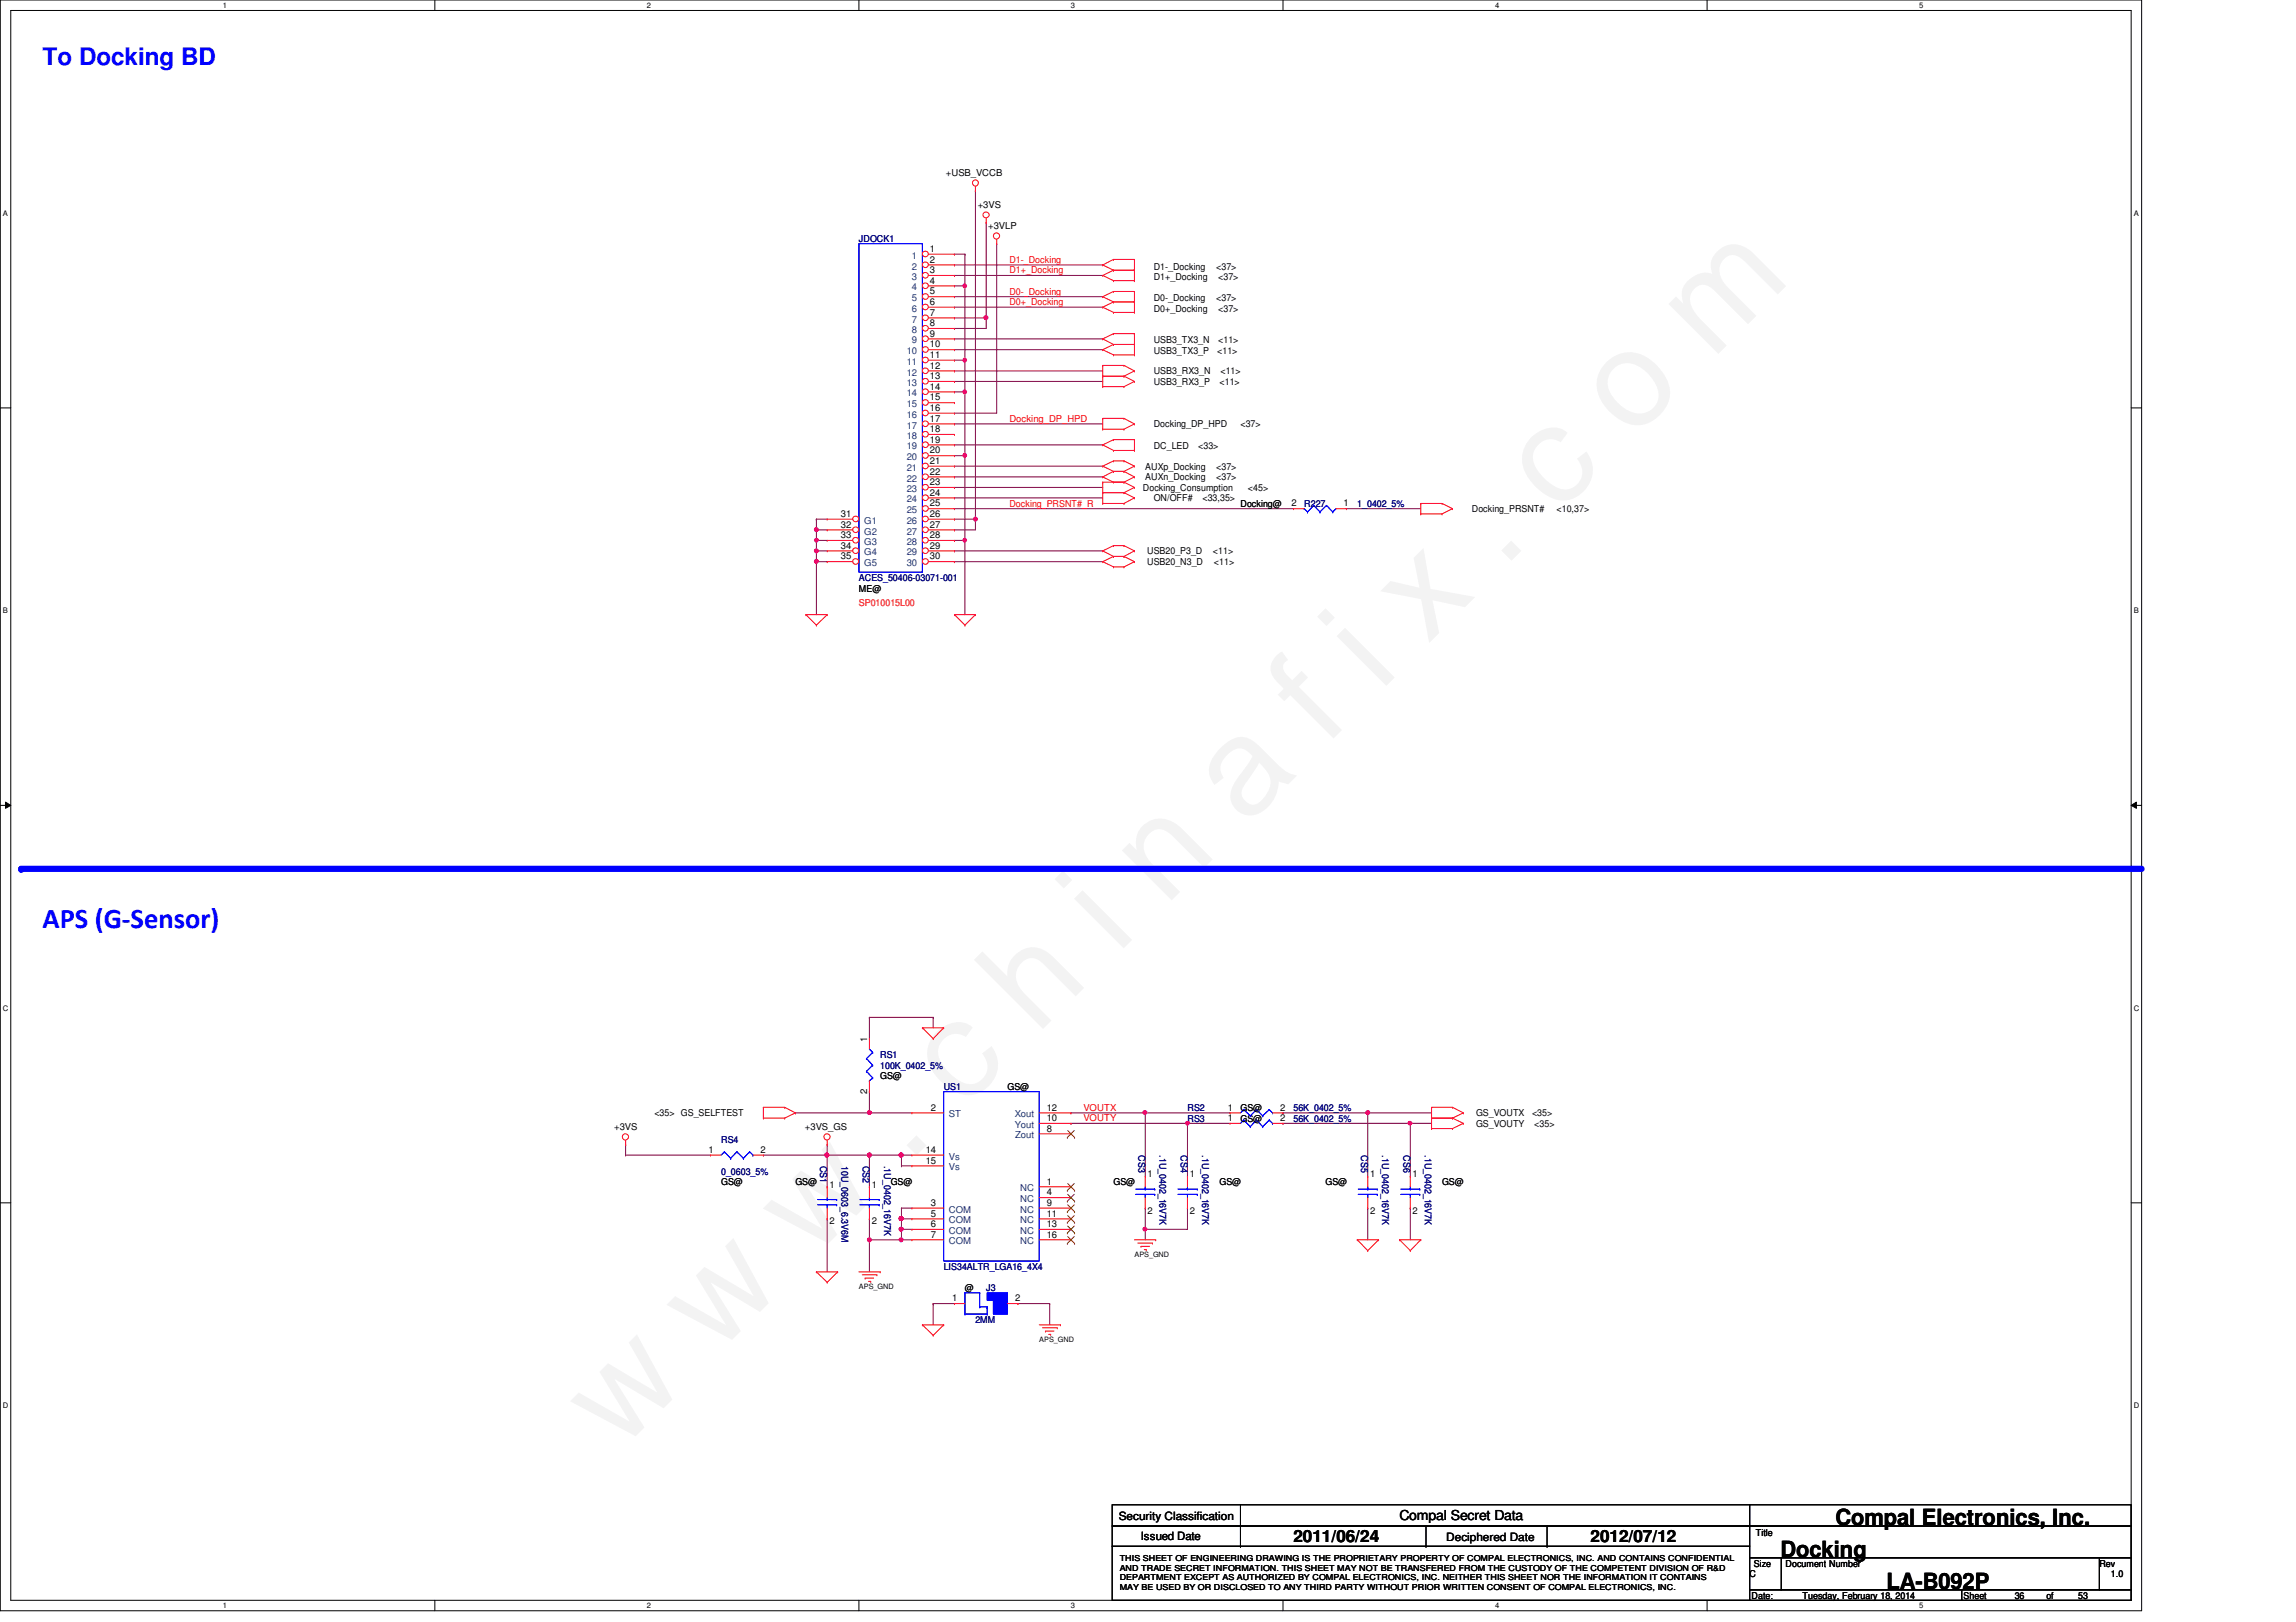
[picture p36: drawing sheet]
<svg xmlns="http://www.w3.org/2000/svg" width="297mm" height="210mm" viewBox="0 0 297 210" stroke-linecap="round" stroke-linejoin="round" font-family="sans-serif">
<defs><g id="words">
<text font-size="17.6" fill="#f0f" x="80.1" y="188" transform="rotate(-45 80.1 188)">w w w . c h i n a f i x . c o m</text>
<text font-size="3.7" fill="#00f" x="5.5" y="120.1">APS (G-Sensor)</text>
<text font-size="3.1" fill="#00f" x="5.5" y="8.4">To Docking BD</text>
<g font-size="2.9">
<text x="237.4" y="197.4">Compal Electronics, Inc.</text>
<text x="230.3" y="201.5">Docking</text>
<text x="244" y="205.7">LA-B092P</text>
</g>
<g font-size="2.2">
<text x="167.3" y="199.5">2011/06/24</text>
<text x="205.8" y="199.5">2012/07/12</text>
</g>
<text font-size="1.8" x="181.1" y="196.8">Compal Secret Data</text>
<g font-size="1.5">
<text x="144.7" y="196.6">Security Classification</text>
<text x="147.6" y="199.3">Issued Date</text>
<text x="187.1" y="199.4">Deciphered Date</text>
</g>
<g font-size="1.2">
<text x="122.4" y="22.8">+USB_VCCB</text>
<text x="126.5" y="26.9">+3VS</text>
<text x="127.8" y="29.7">+3VLP</text>
<text x="120.3" y="32.6">1</text>
<text x="120.3" y="34">2</text>
<text x="120.3" y="35.3">3</text>
<text x="149.3" y="34.9">D1-_Docking</text>
<text x="157.3" y="34.9">&lt;37&gt;</text>
<text x="120.3" y="36.7">4</text>
<text x="120.3" y="38.1">5</text>
<text x="120.3" y="39.5">6</text>
<text x="120.3" y="40.9">7</text>
<text x="149.3" y="36.2">D1+_Docking</text>
<text x="149.3" y="40.3">D0+_Docking</text>
<text x="149.3" y="39">D0-_Docking</text>
<text x="157.3" y="39">&lt;37&gt;</text>
<text x="157.6" y="36.2">&lt;37&gt;</text>
<text x="157.6" y="40.3">&lt;37&gt;</text>
<text x="120.3" y="42.2">8</text>
<text x="120.3" y="43.6">9</text>
<text x="120.3" y="45">10</text>
<text x="120.3" y="46.3">11</text>
<text x="120.3" y="47.7">12</text>
<text x="149.3" y="45.8">USB3_TX3_P</text>
<text x="149.3" y="44.5">USB3_TX3_N</text>
<text x="157.5" y="45.8">&lt;11&gt;</text>
<text x="157.6" y="44.5">&lt;11&gt;</text>
<text x="120.3" y="49.1">13</text>
<text x="120.3" y="50.4">14</text>
<text x="120.3" y="51.8">15</text>
<text x="120.3" y="53.2">16</text>
<text x="149.3" y="48.4">USB3_RX3_N</text>
<text x="149.3" y="49.8">USB3_RX3_P</text>
<text x="157.8" y="49.8">&lt;11&gt;</text>
<text x="157.9" y="48.4">&lt;11&gt;</text>
<text x="120.3" y="54.6">17</text>
<text x="120.3" y="55.9">18</text>
<text x="120.3" y="57.3">19</text>
<text x="120.3" y="58.7">20</text>
<text x="149.3" y="58.2">DC_LED</text>
<text x="149.3" y="55.3">Docking_DP_HPD</text>
<text x="155" y="58.2">&lt;33&gt;</text>
<text x="160.5" y="55.3">&lt;37&gt;</text>
<text x="120.3" y="60">21</text>
<text x="120.3" y="61.4">22</text>
<text x="120.3" y="62.8">23</text>
<text x="120.3" y="64.1">24</text>
<text x="120.3" y="65.5">25</text>
<text x="147.9" y="63.5">Docking_Consumption</text>
<text x="148.2" y="62.1">AUXn_Docking</text>
<text x="148.2" y="60.8">AUXp_Docking</text>
<text x="149.3" y="64.9">ON/OFF#</text>
<text x="155.6" y="64.9">&lt;33,35&gt;</text>
<text x="157.3" y="62.1">&lt;37&gt;</text>
<text x="157.3" y="60.8">&lt;37&gt;</text>
<text x="160.5" y="65.6">Docking@</text>
<text x="161.5" y="63.5">&lt;45&gt;</text>
<text x="167.1" y="65.5">2</text>
<text x="173.8" y="65.5">1</text>
<text x="108.8" y="66.9">31</text>
<text x="108.8" y="68.3">32</text>
<text x="108.8" y="69.6">33</text>
<text x="108.8" y="71">34</text>
<text x="120.3" y="66.9">26</text>
<text x="120.3" y="68.3">27</text>
<text x="120.3" y="69.6">28</text>
<text x="120.3" y="71">29</text>
<text x="148.4" y="71.8">USB20_P3_D</text>
<text x="156.9" y="71.8">&lt;11&gt;</text>
<text x="190.4" y="66.3">Docking_PRSNT#</text>
<text x="201.4" y="66.3">&lt;10,37&gt;</text>
<text x="108.8" y="72.4">35</text>
<text x="111.1" y="76.6">ME@</text>
<text x="120.3" y="72.4">30</text>
<text x="148.4" y="73.2">USB20_N3_D</text>
<text x="157.1" y="73.2">&lt;11&gt;</text>
<text x="112.2" y="134.8" transform="rotate(-90 112.2 134.8)">1</text>
<text x="112.2" y="141.5" transform="rotate(-90 112.2 141.5)">2</text>
<text x="113.9" y="139.7">GS@</text>
<text x="120.4" y="143.7">2</text>
<text x="130.3" y="141">GS@</text>
<text x="135.4" y="143.7">12</text>
<text x="158.8" y="143.7">1</text>
<text x="160.5" y="143.8">GS@</text>
<text x="165.6" y="143.7">2</text>
<text x="79.5" y="146.3">+3VS</text>
<text x="84.7" y="144.4">&lt;35&gt; GS_SELFTEST</text>
<text x="91.6" y="149.2">1</text>
<text x="98.4" y="149.2">2</text>
<text x="104.1" y="146.3">+3VS_GS</text>
<text x="119.8" y="149.2">14</text>
<text x="135.4" y="146.4">8</text>
<text x="135.4" y="145.1">10</text>
<text x="158.8" y="145.1">1</text>
<text x="160.5" y="145.2">GS@</text>
<text x="165.6" y="145.1">2</text>
<text x="191" y="145.8">GS_VOUTY</text>
<text x="191" y="144.4">GS_VOUTX</text>
<text x="198.2" y="144.4">&lt;35&gt;</text>
<text x="198.5" y="145.8">&lt;35&gt;</text>
<text x="93.3" y="153.4">GS@</text>
<text x="102.9" y="153.4">GS@</text>
<text x="107.3" y="153.8">1</text>
<text x="112.8" y="153.8">1</text>
<text x="115.2" y="153.4">GS@</text>
<text x="119.8" y="150.6">15</text>
<text x="135.4" y="153.3">1</text>
<text x="135.4" y="154.7">4</text>
<text x="144.1" y="153.4">GS@</text>
<text x="148.5" y="152.4">1</text>
<text x="153.9" y="152.4">1</text>
<text x="157.8" y="153.4">GS@</text>
<text x="171.5" y="153.4">GS@</text>
<text x="177.2" y="152.4">1</text>
<text x="182.7" y="152.4">1</text>
<text x="186.6" y="153.4">GS@</text>
<text x="107.3" y="158.5">2</text>
<text x="112.8" y="158.5">2</text>
<text x="120.4" y="156">3</text>
<text x="120.4" y="157.4">5</text>
<text x="120.4" y="158.8">6</text>
<text x="120.4" y="160.1">7</text>
<text x="135.4" y="156">9</text>
<text x="135.4" y="157.4">11</text>
<text x="135.4" y="158.8">13</text>
<text x="135.4" y="160.1">16</text>
<text x="148.5" y="157.1">2</text>
<text x="153.9" y="157.1">2</text>
<text x="177.2" y="157.1">2</text>
<text x="182.7" y="157.1">2</text>
<text x="124.8" y="167.1">@</text>
<text x="123.2" y="168.4">1</text>
<text x="131.3" y="168.4">2</text>
<text x="226.9" y="202.7">Size</text>
<text x="227.2" y="198.8">Title</text>
<text x="231" y="202.7">Document Number</text>
<text x="271.6" y="202.7">Rev</text>
<text x="226.4" y="204.1">C</text>
<text x="226.6" y="206.9">Date:</text>
<text x="233.2" y="206.9">Tuesday, February 18, 2014</text>
<text x="254" y="206.9">Sheet</text>
<text x="260.6" y="206.9">36</text>
<text x="264.7" y="206.9">of</text>
<text x="268.9" y="206.9">53</text>
<text x="273.1" y="204.1">1.0</text>
</g>
<g font-size="1.2" fill="#000080">
<text x="111.1" y="31.3">JDOCK1</text>
<text x="168.7" y="65.6">R227</text>
<text x="175.6" y="65.6">1_0402_5%</text>
<text x="111.1" y="75.2">ACES_50406-03071-001</text>
<text x="113.9" y="136.9">RS1</text>
<text x="113.9" y="138.3">100K_0402_5%</text>
<text x="122.1" y="141">US1</text>
<text x="153.6" y="143.8">RS2</text>
<text x="167.3" y="143.8">56K_0402_5%</text>
<text x="93.3" y="147.9">RS4</text>
<text x="147.3" y="149.5" transform="rotate(90 147.3 149.5)">CS3</text>
<text x="150" y="149.5" transform="rotate(90 150 149.5)">.1U_0402_16V7K</text>
<text x="152.8" y="149.5" transform="rotate(90 152.8 149.5)">CS4</text>
<text x="153.6" y="145.2">RS3</text>
<text x="155.5" y="149.5" transform="rotate(90 155.5 149.5)">.1U_0402_16V7K</text>
<text x="167.3" y="145.2">56K_0402_5%</text>
<text x="176.1" y="149.5" transform="rotate(90 176.1 149.5)">CS5</text>
<text x="178.8" y="149.5" transform="rotate(90 178.8 149.5)">.1U_0402_16V7K</text>
<text x="181.6" y="149.5" transform="rotate(90 181.6 149.5)">CS6</text>
<text x="184.3" y="149.5" transform="rotate(90 184.3 149.5)">.1U_0402_16V7K</text>
<text x="93.3" y="152">0_0603_5%</text>
<text x="106.1" y="150.9" transform="rotate(90 106.1 150.9)">CS1</text>
<text x="108.9" y="150.9" transform="rotate(90 108.9 150.9)">10U_0603_6.3V6M</text>
<text x="111.6" y="150.9" transform="rotate(90 111.6 150.9)">CS2</text>
<text x="114.4" y="150.9" transform="rotate(90 114.4 150.9)">.1U_0402_16V7K</text>
<text x="122.1" y="164.3">LIS34ALTR_LGA16_4X4</text>
<text x="127.6" y="167.1">J3</text>
<text x="126.2" y="171.2">2MM</text>
</g>
<g font-size="1.2" fill="#004080">
<text x="118" y="33.5">1</text>
<text x="118" y="34.9">2</text>
<text x="118" y="36.2">3</text>
<text x="118" y="37.6">4</text>
<text x="118" y="39">5</text>
<text x="118" y="40.3">6</text>
<text x="118" y="41.7">7</text>
<text x="117.3" y="45.8">10</text>
<text x="117.3" y="47.2">11</text>
<text x="118" y="43.1">8</text>
<text x="118" y="44.5">9</text>
<text x="117.3" y="48.6">12</text>
<text x="117.3" y="50">13</text>
<text x="117.3" y="51.3">14</text>
<text x="117.3" y="52.7">15</text>
<text x="117.3" y="54.1">16</text>
<text x="117.3" y="55.5">17</text>
<text x="117.3" y="56.8">18</text>
<text x="117.3" y="58.2">19</text>
<text x="117.3" y="59.6">20</text>
<text x="117.3" y="60.9">21</text>
<text x="117.3" y="62.3">22</text>
<text x="117.3" y="63.7">23</text>
<text x="117.3" y="65">24</text>
<text x="111.8" y="67.8">G1</text>
<text x="111.8" y="69.2">G2</text>
<text x="111.8" y="70.5">G3</text>
<text x="111.8" y="71.9">G4</text>
<text x="117.3" y="66.4">25</text>
<text x="117.3" y="67.8">26</text>
<text x="117.3" y="69.2">27</text>
<text x="117.3" y="70.5">28</text>
<text x="117.3" y="71.9">29</text>
<text x="111.8" y="73.3">G5</text>
<text x="117.3" y="73.3">30</text>
<text x="122.8" y="144.6">ST</text>
<text x="131.3" y="146">Yout</text>
<text x="131.3" y="144.6">Xout</text>
<text x="131.3" y="147.3">Zout</text>
<text x="122.8" y="150.1">Vs</text>
<text x="122.8" y="151.5">Vs</text>
<text x="132" y="154.2">NC</text>
<text x="132" y="155.6">NC</text>
<text x="122.8" y="156.9">COM</text>
<text x="122.8" y="158.3">COM</text>
<text x="122.8" y="159.7">COM</text>
<text x="122.8" y="161">COM</text>
<text x="132" y="156.9">NC</text>
<text x="132" y="158.3">NC</text>
<text x="132" y="159.7">NC</text>
<text x="132" y="161">NC</text>
</g>
<g font-size="1.2" fill="#f00">
<text x="130.6" y="34">D1-_Docking</text>
<text x="130.6" y="35.4">D1+_Docking</text>
<text x="130.6" y="38.1">D0-_Docking</text>
<text x="130.6" y="39.5">D0+_Docking</text>
<text x="130.6" y="54.6">Docking_DP_HPD</text>
<text x="130.6" y="65.6">Docking_PRSNT#_R</text>
<text x="140.2" y="143.8">VOUTX</text>
<text x="140.2" y="145.1">VOUTY</text>
</g>
<text font-size="1.2" fill="#ff8000" x="111.1" y="78.5">SP010015L00</text>
<g font-size="1.1">
<text x="144.9" y="203.2">AND TRADE SECRET INFORMATION. THIS SHEET MAY NOT BE TRANSFERED FROM THE CUSTODY OF THE COMPETENT DIVISION OF R&amp;D</text>
<text x="144.9" y="202">THIS SHEET OF ENGINEERING DRAWING IS THE PROPRIETARY PROPERTY OF COMPAL ELECTRONICS, INC. AND CONTAINS CONFIDENTIAL</text>
<text x="144.9" y="204.5">DEPARTMENT EXCEPT AS AUTHORIZED BY COMPAL ELECTRONICS, INC. NEITHER THIS SHEET NOR THE INFORMATION IT CONTAINS</text>
<text x="144.9" y="205.7">MAY BE USED BY OR DISCLOSED TO ANY THIRD PARTY WITHOUT PRIOR WRITTEN CONSENT OF COMPAL ELECTRONICS, INC.</text>
</g>
<g font-size="1">
<text x="28.8" y="1">1</text>
<text x="83.7" y="1">2</text>
<text x="138.6" y="1">3</text>
<text x="193.4" y="1">4</text>
<text x="248.3" y="1">5</text>
<text x=".4" y="27.9">A</text>
<text x="276.1" y="27.9">A</text>
<text x=".4" y="79.4">B</text>
<text x="276.1" y="79.4">B</text>
<text x=".4" y="130.8">C</text>
<text x="276.1" y="130.8">C</text>
<text x=".4" y="182.2">D</text>
<text x="276.1" y="182.2">D</text>
<text x="28.8" y="208.1">1</text>
<text x="83.7" y="208.1">2</text>
<text x="138.6" y="208.1">3</text>
<text x="193.4" y="208.1">4</text>
<text x="248.3" y="208.1">5</text>
</g>
<g font-size=".9">
<text x="111.1" y="166.8">APS_GND</text>
<text x="146.8" y="162.7">APS_GND</text>
<text x="134.4" y="173.7">APS_GND</text>
</g>
</g></defs>
<path d="M0 0h277.1v208.4h-277.1zM1.4 1.4h274.3v205.7h-274.3z" fill="none" stroke="#000" stroke-width=".13"/>
<g fill="#fff">
<path d="M28.8 .1h.6v1.1h-.6z"/>
<path d="M28.8 207.2h.6v1.1h-.6z"/>
</g>
<path d="M56.3 0v1.4M56.3 207.1v1.3" fill="none" stroke="#000" stroke-width=".13"/>
<g fill="#fff">
<path d="M83.7 .1h.5v1.1h-.5z"/>
<path d="M83.7 207.2h.5v1.1h-.5z"/>
</g>
<path d="M111.1 0v1.4M111.1 207.1v1.3" fill="none" stroke="#000" stroke-width=".13"/>
<g fill="#fff">
<path d="M138.6 .1h.5v1.1h-.5z"/>
<path d="M138.6 207.2h.5v1.1h-.5z"/>
</g>
<path d="M166 0v1.4M166 207.1v1.3" fill="none" stroke="#000" stroke-width=".13"/>
<g fill="#fff">
<path d="M193.4 .1h.6v1.1h-.6z"/>
<path d="M193.4 207.2h.6v1.1h-.6z"/>
</g>
<path d="M220.8 0v1.4M220.8 207.1v1.3" fill="none" stroke="#000" stroke-width=".13"/>
<g fill="#fff">
<path d="M248.3 .1h.5v1.1h-.5z"/>
<path d="M248.3 207.2h.5v1.1h-.5z"/>
<path d="M.4 27.1h.6v1.1h-.6z"/>
<path d="M276.1 27.1h.6v1.1h-.6z"/>
<path d="M.4 78.5h.6v1.1h-.6z"/>
<path d="M276.1 78.5h.6v1.1h-.6z"/>
</g>
<path d="M0 52.8h1.4M275.7 52.8h1.4" fill="none" stroke="#000" stroke-width=".13"/>
<g fill="#fff">
<path d="M.4 129.9h.7v1.1h-.7z"/>
<path d="M276.1 129.9h.7v1.1h-.7z"/>
</g>
<path d="M0 104.2h1.4M.7 103.8l.7 .4-.7 .4zM275.7 104.2l.7-.4v.8zM275.7 104.2h1.4" fill="none" stroke="#000" stroke-width=".13"/>
<path d="M.7 103.8l.7 .4-.7 .4zM275.7 104.2l.7-.4v.8z" fill="#000"/>
<g fill="#fff">
<path d="M.4 181.4h.7v1.1h-.7z"/>
<path d="M276.1 181.4h.7v1.1h-.7z"/>
</g>
<path d="M0 155.7h1.4M275.7 155.7h1.4" fill="none" stroke="#000" stroke-width=".13"/>
<path d="M2.7 112.4h274.4" fill="none" stroke="#00f" stroke-width=".8"/>
<circle cx="2.7" cy="112.4" r=".4" fill="#00f"/>
<path d="M126.2 24.7v42.5M123.5 65.8h43.8" fill="none" stroke="#800040" stroke-width=".13"/>
<g fill="none" stroke="#f00" stroke-width=".13">
<path d="M126.2 24.1v.6"/>
<circle cx="126.2" cy="23.7" r=".39"/>
</g>
<g fill="none" stroke="#000" stroke-width=".13">
<path d="M143.9 194.7h82.5v2.8h-82.5zM143.9 197.5h82.5v2.6h-82.5zM160.5 197.5h.1M160.5 194.7v5.4M184.5 197.5v2.6M200.1 197.5v2.6M226.4 194.7h49.3v2.8h-49.3zM226.4 197.5h49.3v4.1h-49.3zM143.9 200.1h82.5v7h-82.5zM160.5 200.1h.1M184.5 200.1h.1M200.1 200.1h.1"/>
<path d="M226.4 201.6h4.1v4.1h-4.1zM226.4 205.7h27.4v1.4h-27.4zM230.5 201.6h41.1v4.1h-41.1zM253.8 205.7h21.9v1.4h-21.9zM271.6 201.6h4.1v4.1h-4.1z"/>
</g>
<path d="M111.1 31.5h8.2v42.5h-8.2z" fill="none" stroke="#00f" stroke-width=".13"/>
<use href="#words"/>
</svg>
